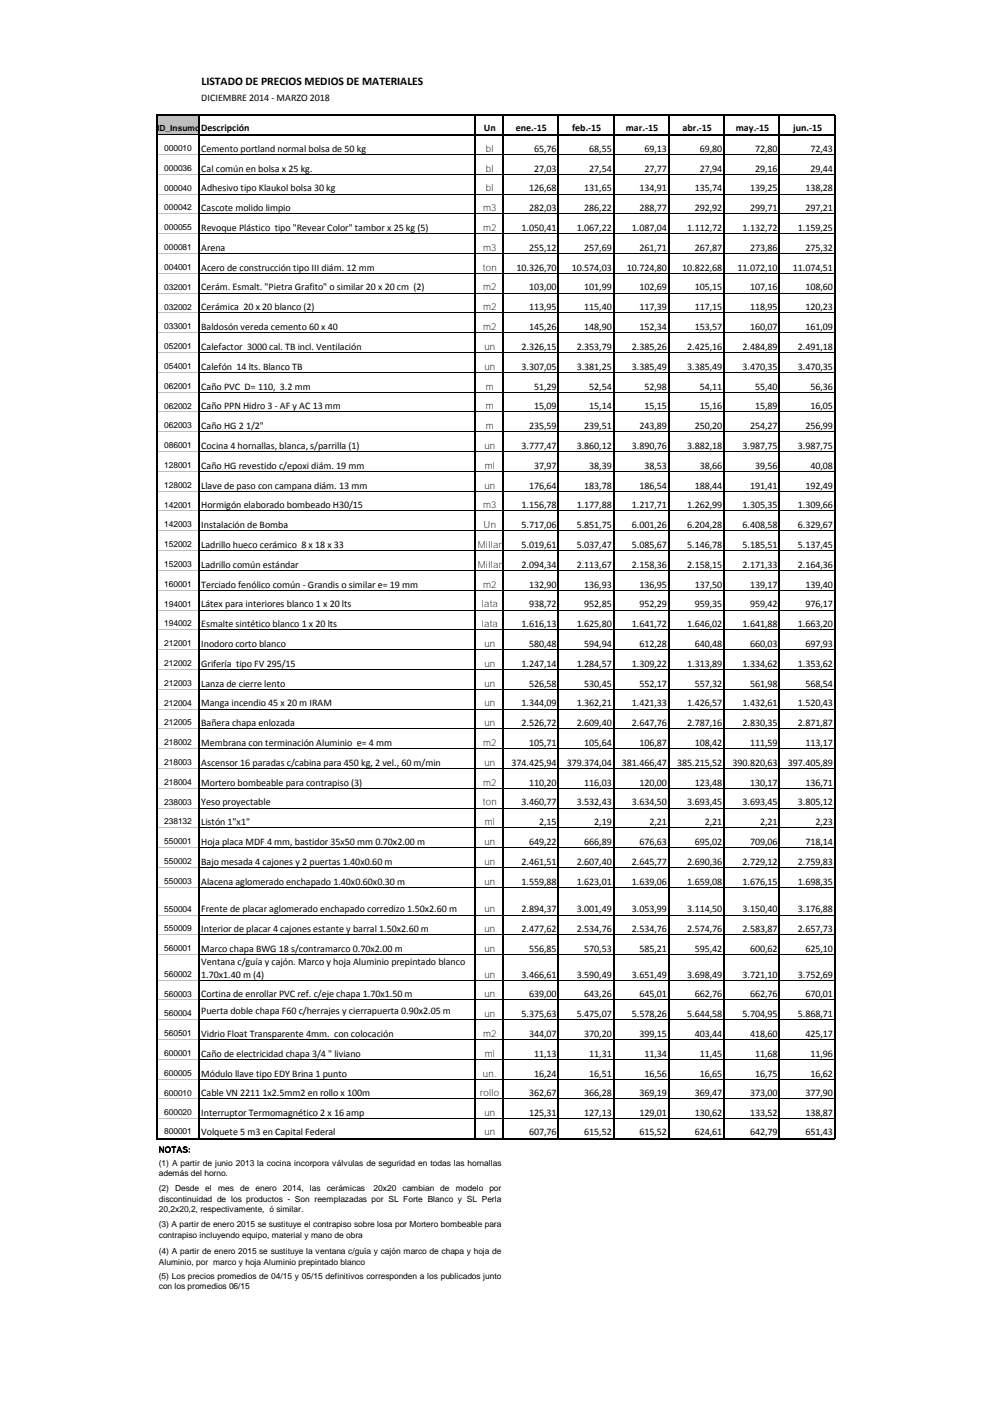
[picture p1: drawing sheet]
<svg xmlns="http://www.w3.org/2000/svg" width="210mm" height="297mm" viewBox="0 0 210 297" stroke-linecap="round" stroke-linejoin="round" font-family="sans-serif">
<defs><g id="words">
<text font-size="2.5" x="42.6" y="18">LISTADO DE PRECIOS MEDIOS DE MATERIALES</text>
<g font-size="2.1">
<text x="42.6" y="21.4">DICIEMBRE 2014 - MARZO 2018</text>
<text x="42.6" y="27.7">Descripción</text>
<text x="102.3" y="27.8">Un</text>
<text x="109.1" y="27.8">ene.-15</text>
<text x="121" y="27.8">feb.-15</text>
<text x="132.3" y="27.8">mar.-15</text>
<text x="144.3" y="27.8">abr.-15</text>
<text x="155.6" y="27.8">may.-15</text>
<text x="167.7" y="27.8">jun.-15</text>
<text x="42.6" y="32.1">Cemento portland normal bolsa de 50 kg</text>
<text x="112.9" y="32.1">65,76</text>
<text x="124.6" y="32.1">68,55</text>
<text x="136.3" y="32.1">69,13</text>
<text x="148" y="32.1">69,80</text>
<text x="159.7" y="32.1">72,80</text>
<text x="171.4" y="32.1">72,43</text>
<text x="42.6" y="36.3">Cal común en bolsa x 25 kg.</text>
<text x="42.6" y="40.5">Adhesivo tipo Klaukol bolsa 30 kg</text>
<text x="111.9" y="40.5">126,68</text>
<text x="112.9" y="36.3">27,03</text>
<text x="123.6" y="40.5">131,65</text>
<text x="124.6" y="36.3">27,54</text>
<text x="135.2" y="40.5">134,91</text>
<text x="136.3" y="36.3">27,77</text>
<text x="146.9" y="40.5">135,74</text>
<text x="148" y="36.3">27,94</text>
<text x="158.6" y="40.5">139,25</text>
<text x="159.7" y="36.3">29,16</text>
<text x="170.3" y="40.5">138,28</text>
<text x="171.4" y="36.3">29,44</text>
<text x="42.6" y="44.7">Cascote molido limpio</text>
<text x="111.9" y="44.7">282,03</text>
<text x="123.6" y="44.7">286,22</text>
<text x="135.2" y="44.7">288,77</text>
<text x="146.9" y="44.7">292,92</text>
<text x="158.6" y="44.7">299,71</text>
<text x="170.3" y="44.7">297,21</text>
<text x="42.6" y="48.9">Revoque Plástico tipo &quot;Revear Color&quot; tambor x 25 kg (5)</text>
<text x="42.6" y="53.1">Arena</text>
<text x="110.3" y="48.9">1.050,41</text>
<text x="111.9" y="53.1">255,12</text>
<text x="121.9" y="48.9">1.067,22</text>
<text x="123.6" y="53.1">257,69</text>
<text x="133.6" y="48.9">1.087,04</text>
<text x="135.2" y="53.1">261,71</text>
<text x="145.3" y="48.9">1.112,72</text>
<text x="146.9" y="53.1">267,87</text>
<text x="157" y="48.9">1.132,72</text>
<text x="158.6" y="53.1">273,86</text>
<text x="168.7" y="48.9">1.159,25</text>
<text x="170.3" y="53.1">275,32</text>
<text x="42.6" y="57.3">Acero de construcción tipo III diám. 12 mm</text>
<text x="109.2" y="57.3">10.326,70</text>
<text x="120.9" y="57.3">10.574,03</text>
<text x="132.6" y="57.3">10.724,80</text>
<text x="144.3" y="57.3">10.822,68</text>
<text x="155.9" y="57.3">11.072,10</text>
<text x="167.6" y="57.3">11.074,51</text>
<text x="42.6" y="61.5">Cerám. Esmalt. &quot;Pietra Grafito&quot; o similar 20 x 20 cm (2)</text>
<text x="42.6" y="65.7">Cerámica 20 x 20 blanco (2)</text>
<text x="111.9" y="61.5">103,00</text>
<text x="111.9" y="65.7">113,95</text>
<text x="123.6" y="61.5">101,99</text>
<text x="123.6" y="65.7">115,40</text>
<text x="135.2" y="61.5">102,69</text>
<text x="135.2" y="65.7">117,39</text>
<text x="146.9" y="61.5">105,15</text>
<text x="146.9" y="65.7">117,15</text>
<text x="158.6" y="61.5">107,16</text>
<text x="158.6" y="65.7">118,95</text>
<text x="170.3" y="61.5">108,60</text>
<text x="170.3" y="65.7">120,23</text>
<text x="42.6" y="69.9">Baldosón vereda cemento 60 x 40</text>
<text x="111.9" y="69.9">145,26</text>
<text x="123.6" y="69.9">148,90</text>
<text x="135.2" y="69.9">152,34</text>
<text x="146.9" y="69.9">153,57</text>
<text x="158.6" y="69.9">160,07</text>
<text x="170.3" y="69.9">161,09</text>
<text x="42.6" y="74.1">Calefactor 3000 cal. TB incl. Ventilación</text>
<text x="110.3" y="74.1">2.326,15</text>
<text x="121.9" y="74.1">2.353,79</text>
<text x="133.6" y="74.1">2.385,26</text>
<text x="145.3" y="74.1">2.425,16</text>
<text x="157" y="74.1">2.484,89</text>
<text x="168.7" y="74.1">2.491,18</text>
<text x="42.6" y="78.2">Calefón 14 lts. Blanco TB</text>
<text x="42.6" y="82.4">Caño PVC D= 110, 3.2 mm</text>
<text x="110.3" y="78.2">3.307,05</text>
<text x="112.9" y="82.4">51,29</text>
<text x="121.9" y="78.2">3.381,25</text>
<text x="124.6" y="82.4">52,54</text>
<text x="133.6" y="78.2">3.385,49</text>
<text x="136.3" y="82.4">52,98</text>
<text x="145.3" y="78.2">3.385,49</text>
<text x="148" y="82.4">54,11</text>
<text x="157" y="78.2">3.470,35</text>
<text x="159.7" y="82.4">55,40</text>
<text x="168.7" y="78.2">3.470,35</text>
<text x="171.4" y="82.4">56,36</text>
<text x="42.6" y="86.6">Caño PPN Hidro 3 - AF y AC 13 mm</text>
<text x="112.9" y="86.6">15,09</text>
<text x="124.6" y="86.6">15,14</text>
<text x="136.3" y="86.6">15,15</text>
<text x="148" y="86.6">15,16</text>
<text x="159.7" y="86.6">15,89</text>
<text x="171.4" y="86.6">16,05</text>
<text x="42.6" y="90.8">Caño HG 2 1/2&quot;</text>
<text x="42.6" y="95">Cocina 4 hornallas, blanca, s/parrilla (1)</text>
<text x="110.3" y="95">3.777,47</text>
<text x="111.9" y="90.8">235,59</text>
<text x="121.9" y="95">3.860,12</text>
<text x="123.6" y="90.8">239,51</text>
<text x="133.6" y="95">3.890,76</text>
<text x="135.2" y="90.8">243,89</text>
<text x="145.3" y="95">3.882,18</text>
<text x="146.9" y="90.8">250,20</text>
<text x="157" y="95">3.987,75</text>
<text x="158.6" y="90.8">254,27</text>
<text x="168.7" y="95">3.987,75</text>
<text x="170.3" y="90.8">256,99</text>
<text x="42.6" y="99.2">Caño HG revestido c/epoxi diám. 19 mm</text>
<text x="112.9" y="99.2">37,97</text>
<text x="124.6" y="99.2">38,39</text>
<text x="136.3" y="99.2">38,53</text>
<text x="148" y="99.2">38,66</text>
<text x="159.7" y="99.2">39,56</text>
<text x="171.4" y="99.2">40,08</text>
<text x="42.6" y="103.4">Llave de paso con campana diám. 13 mm</text>
<text x="42.6" y="107.6">Hormigón elaborado bombeado H30/15</text>
<text x="110.3" y="107.6">1.156,78</text>
<text x="111.9" y="103.4">176,64</text>
<text x="121.9" y="107.6">1.177,88</text>
<text x="123.6" y="103.4">183,78</text>
<text x="133.6" y="107.6">1.217,71</text>
<text x="135.2" y="103.4">186,54</text>
<text x="145.3" y="107.6">1.262,99</text>
<text x="146.9" y="103.4">188,44</text>
<text x="157" y="107.6">1.305,35</text>
<text x="158.6" y="103.4">191,41</text>
<text x="168.7" y="107.6">1.309,66</text>
<text x="170.3" y="103.4">192,49</text>
<text x="42.6" y="111.8">Instalación de Bomba</text>
<text x="110.3" y="111.8">5.717,06</text>
<text x="121.9" y="111.8">5.851,75</text>
<text x="133.6" y="111.8">6.001,26</text>
<text x="145.3" y="111.8">6.204,28</text>
<text x="157" y="111.8">6.408,58</text>
<text x="168.7" y="111.8">6.329,67</text>
<text x="42.6" y="116">Ladrillo hueco cerámico 8 x 18 x 33</text>
<text x="110.3" y="116">5.019,61</text>
<text x="121.9" y="116">5.037,47</text>
<text x="133.6" y="116">5.085,67</text>
<text x="145.3" y="116">5.146,78</text>
<text x="157" y="116">5.185,51</text>
<text x="168.7" y="116">5.137,45</text>
<text x="42.6" y="120.2">Ladrillo común estándar</text>
<text x="42.6" y="124.4">Terciado fenólico común - Grandis o similar e= 19 mm</text>
<text x="110.3" y="120.2">2.094,34</text>
<text x="111.9" y="124.4">132,90</text>
<text x="121.9" y="120.2">2.113,67</text>
<text x="123.6" y="124.4">136,93</text>
<text x="133.6" y="120.2">2.158,36</text>
<text x="135.2" y="124.4">136,95</text>
<text x="145.3" y="120.2">2.158,15</text>
<text x="146.9" y="124.4">137,50</text>
<text x="157" y="120.2">2.171,33</text>
<text x="158.6" y="124.4">139,17</text>
<text x="168.7" y="120.2">2.164,36</text>
<text x="170.3" y="124.4">139,40</text>
<text x="42.6" y="128.5">Látex para interiores blanco 1 x 20 lts</text>
<text x="111.9" y="128.5">938,72</text>
<text x="123.6" y="128.5">952,85</text>
<text x="135.2" y="128.5">952,29</text>
<text x="146.9" y="128.5">959,35</text>
<text x="158.6" y="128.5">959,42</text>
<text x="170.3" y="128.5">976,17</text>
<text x="42.6" y="132.7">Esmalte sintético blanco 1 x 20 lts</text>
<text x="42.6" y="136.9">Inodoro corto blanco</text>
<text x="110.3" y="132.7">1.616,13</text>
<text x="111.9" y="136.9">580,48</text>
<text x="121.9" y="132.7">1.625,80</text>
<text x="123.6" y="136.9">594,94</text>
<text x="133.6" y="132.7">1.641,72</text>
<text x="135.2" y="136.9">612,28</text>
<text x="145.3" y="132.7">1.646,02</text>
<text x="146.9" y="136.9">640,48</text>
<text x="157" y="132.7">1.641,88</text>
<text x="158.6" y="136.9">660,03</text>
<text x="168.7" y="132.7">1.663,20</text>
<text x="170.3" y="136.9">697,93</text>
<text x="42.6" y="141.1">Grifería tipo FV 295/15</text>
<text x="110.3" y="141.1">1.247,14</text>
<text x="121.9" y="141.1">1.284,57</text>
<text x="133.6" y="141.1">1.309,22</text>
<text x="145.3" y="141.1">1.313,89</text>
<text x="157" y="141.1">1.334,62</text>
<text x="168.7" y="141.1">1.353,62</text>
<text x="42.6" y="145.3">Lanza de cierre lento</text>
<text x="42.6" y="149.5">Manga incendio 45 x 20 m IRAM</text>
<text x="110.3" y="149.5">1.344,09</text>
<text x="111.9" y="145.3">526,58</text>
<text x="121.9" y="149.5">1.362,21</text>
<text x="123.6" y="145.3">530,45</text>
<text x="133.6" y="149.5">1.421,33</text>
<text x="135.2" y="145.3">552,17</text>
<text x="145.3" y="149.5">1.426,57</text>
<text x="146.9" y="145.3">557,32</text>
<text x="157" y="149.5">1.432,61</text>
<text x="158.6" y="145.3">561,98</text>
<text x="168.7" y="149.5">1.520,43</text>
<text x="170.3" y="145.3">568,54</text>
<text x="42.6" y="153.7">Bañera chapa enlozada</text>
<text x="110.3" y="153.7">2.526,72</text>
<text x="121.9" y="153.7">2.609,40</text>
<text x="133.6" y="153.7">2.647,76</text>
<text x="145.3" y="153.7">2.787,16</text>
<text x="157" y="153.7">2.830,35</text>
<text x="168.7" y="153.7">2.871,87</text>
<text x="42.6" y="157.9">Membrana con terminación Aluminio e= 4 mm</text>
<text x="111.9" y="157.9">105,71</text>
<text x="123.6" y="157.9">105,64</text>
<text x="135.2" y="157.9">106,87</text>
<text x="146.9" y="157.9">108,42</text>
<text x="158.6" y="157.9">111,59</text>
<text x="170.3" y="157.9">113,17</text>
<text x="42.6" y="162.1">Ascensor 16 paradas c/cabina para 450 kg, 2 vel., 60 m/min</text>
<text x="42.6" y="166.3">Mortero bombeable para contrapiso (3)</text>
<text x="108.1" y="162.1">374.425,94</text>
<text x="111.9" y="166.3">110,20</text>
<text x="119.8" y="162.1">379.374,04</text>
<text x="123.6" y="166.3">116,03</text>
<text x="131.5" y="162.1">381.466,47</text>
<text x="135.2" y="166.3">120,00</text>
<text x="143.2" y="162.1">385.215,52</text>
<text x="146.9" y="166.3">123,48</text>
<text x="154.9" y="162.1">390.820,63</text>
<text x="158.6" y="166.3">130,17</text>
<text x="166.6" y="162.1">397.405,89</text>
<text x="170.3" y="166.3">136,71</text>
<text x="42.6" y="170.5">Yeso proyectable</text>
<text x="110.3" y="170.5">3.460,77</text>
<text x="121.9" y="170.5">3.532,43</text>
<text x="133.6" y="170.5">3.634,50</text>
<text x="145.3" y="170.5">3.693,45</text>
<text x="157" y="170.5">3.693,45</text>
<text x="168.7" y="170.5">3.805,12</text>
<text x="42.6" y="174.6">Listón 1&quot;x1&quot;</text>
<text x="42.6" y="178.9">Hoja placa MDF 4 mm, bastidor 35x50 mm 0.70x2.00 m</text>
<text x="111.9" y="178.9">649,22</text>
<text x="114" y="174.6">2,15</text>
<text x="123.6" y="178.9">666,89</text>
<text x="125.7" y="174.6">2,19</text>
<text x="135.2" y="178.9">676,63</text>
<text x="137.4" y="174.6">2,21</text>
<text x="146.9" y="178.9">695,02</text>
<text x="149" y="174.6">2,21</text>
<text x="158.6" y="178.9">709,06</text>
<text x="160.7" y="174.6">2,21</text>
<text x="170.3" y="178.9">718,14</text>
<text x="172.4" y="174.6">2,23</text>
<text x="42.6" y="183">Bajo mesada 4 cajones y 2 puertas 1.40x0.60 m</text>
<text x="110.3" y="183">2.461,51</text>
<text x="121.9" y="183">2.607,40</text>
<text x="133.6" y="183">2.645,77</text>
<text x="145.3" y="183">2.690,36</text>
<text x="157" y="183">2.729,12</text>
<text x="168.7" y="183">2.759,83</text>
<text x="42.6" y="187.2">Alacena aglomerado enchapado 1.40x0.60x0.30 m</text>
<text x="110.3" y="187.2">1.559,88</text>
<text x="121.9" y="187.2">1.623,01</text>
<text x="133.6" y="187.2">1.639,06</text>
<text x="145.3" y="187.2">1.659,08</text>
<text x="157" y="187.2">1.676,15</text>
<text x="168.7" y="187.2">1.698,35</text>
<text x="42.6" y="193.1">Frente de placar aglomerado enchapado corredizo 1.50x2.60 m</text>
<text x="42.6" y="197.3">Interior de placar 4 cajones estante y barral 1.50x2.60 m</text>
<text x="110.3" y="193.1">2.894,37</text>
<text x="110.3" y="197.3">2.477,62</text>
<text x="121.9" y="193.1">3.001,49</text>
<text x="121.9" y="197.3">2.534,76</text>
<text x="133.6" y="193.1">3.053,99</text>
<text x="133.6" y="197.3">2.534,76</text>
<text x="145.3" y="193.1">3.114,50</text>
<text x="145.3" y="197.3">2.574,76</text>
<text x="157" y="193.1">3.150,40</text>
<text x="157" y="197.3">2.583,87</text>
<text x="168.7" y="193.1">3.176,88</text>
<text x="168.7" y="197.3">2.657,73</text>
<text x="42.6" y="201.5">Marco chapa BWG 18 s/contramarco 0.70x2.00 m</text>
<text x="111.9" y="201.5">556,85</text>
<text x="123.6" y="201.5">570,53</text>
<text x="135.2" y="201.5">585,21</text>
<text x="146.9" y="201.5">595,42</text>
<text x="158.6" y="201.5">600,62</text>
<text x="170.3" y="201.5">625,10</text>
<text x="42.6" y="204.1">Ventana c/guía y cajón. Marco y hoja Aluminio prepintado blanco</text>
<text x="42.6" y="206.9">1.70x1.40 m (4)</text>
<text x="110.3" y="206.9">3.466,61</text>
<text x="121.9" y="206.9">3.590,49</text>
<text x="133.6" y="206.9">3.651,49</text>
<text x="145.3" y="206.9">3.698,49</text>
<text x="157" y="206.9">3.721,10</text>
<text x="168.7" y="206.9">3.752,69</text>
<text x="42.6" y="211.1">Cortina de enrollar PVC ref. c/eje chapa 1.70x1.50 m</text>
<text x="42.6" y="214.5">Puerta doble chapa F60 c/herrajes y cierrapuerta 0.90x2.05 m</text>
<text x="110.3" y="215.3">5.375,63</text>
<text x="111.9" y="211.1">639,00</text>
<text x="121.9" y="215.3">5.475,07</text>
<text x="123.6" y="211.1">643,26</text>
<text x="133.6" y="215.3">5.578,26</text>
<text x="135.2" y="211.1">645,01</text>
<text x="145.3" y="215.3">5.644,58</text>
<text x="146.9" y="211.1">662,76</text>
<text x="157" y="215.3">5.704,95</text>
<text x="158.6" y="211.1">662,76</text>
<text x="168.7" y="215.3">5.868,71</text>
<text x="170.3" y="211.1">670,01</text>
<text x="42.6" y="219.4">Vidrio Float Transparente 4mm. con colocación</text>
<text x="111.9" y="219.4">344,07</text>
<text x="123.6" y="219.4">370,20</text>
<text x="135.2" y="219.4">399,15</text>
<text x="146.9" y="219.4">403,44</text>
<text x="158.6" y="219.4">418,60</text>
<text x="170.3" y="219.4">425,17</text>
<text x="42.6" y="223.6">Caño de electricidad chapa 3/4 &quot; liviano</text>
<text x="42.6" y="227.8">Módulo llave tipo EDY Brina 1 punto</text>
<text x="112.9" y="223.6">11,13</text>
<text x="112.9" y="227.8">16,24</text>
<text x="124.6" y="223.6">11,31</text>
<text x="124.6" y="227.8">16,51</text>
<text x="136.3" y="223.6">11,34</text>
<text x="136.3" y="227.8">16,56</text>
<text x="148" y="223.6">11,45</text>
<text x="148" y="227.8">16,65</text>
<text x="159.7" y="223.6">11,68</text>
<text x="159.7" y="227.8">16,75</text>
<text x="171.4" y="223.6">11,96</text>
<text x="171.4" y="227.8">16,62</text>
<text x="42.6" y="232">Cable VN 2211 1x2.5mm2 en rollo x 100m</text>
<text x="111.9" y="232">362,67</text>
<text x="123.6" y="232">366,28</text>
<text x="135.2" y="232">369,19</text>
<text x="146.9" y="232">369,47</text>
<text x="158.6" y="232">373,00</text>
<text x="170.3" y="232">377,90</text>
<text x="42.6" y="236.2">Interruptor Termomagnético 2 x 16 amp</text>
<text x="111.9" y="236.2">125,31</text>
<text x="123.6" y="236.2">127,13</text>
<text x="135.2" y="236.2">129,01</text>
<text x="146.9" y="236.2">130,62</text>
<text x="158.6" y="236.2">133,52</text>
<text x="170.3" y="236.2">138,87</text>
<text x="42.6" y="240.1">Volquete 5 m3 en Capital Federal</text>
<text x="111.9" y="240.1">607,76</text>
<text x="123.6" y="240.1">615,52</text>
<text x="135.2" y="240.1">615,52</text>
<text x="146.9" y="240.1">624,61</text>
<text x="158.6" y="240.1">642,79</text>
<text x="170.3" y="240.1">651,43</text>
</g>
<g font-size="2">
<text x="102.8" y="32.1">bl</text>
<text x="102.8" y="36.3">bl</text>
<text x="102.8" y="40.5">bl</text>
<text x="102.2" y="44.7">m3</text>
<text x="102.2" y="48.9">m2</text>
<text x="102.2" y="53.1">m3</text>
<text x="102.1" y="57.3">ton</text>
<text x="102.2" y="61.5">m2</text>
<text x="102.2" y="65.7">m2</text>
<text x="102.2" y="69.9">m2</text>
<text x="102.4" y="74.1">un</text>
<text x="102.4" y="78.2">un</text>
<text x="102.8" y="82.4">m</text>
<text x="102.8" y="86.6">m</text>
<text x="102.4" y="95">un</text>
<text x="102.8" y="90.8">m</text>
<text x="102.5" y="99.2">ml</text>
<text x="102.2" y="107.6">m3</text>
<text x="102.4" y="103.4">un</text>
<text x="102.3" y="111.8">Un</text>
<text x="101" y="116">Millar</text>
<text x="101" y="120.2">Millar</text>
<text x="102.2" y="124.4">m2</text>
<text x="101.9" y="128.5">lata</text>
<text x="101.9" y="132.7">lata</text>
<text x="102.4" y="136.9">un</text>
<text x="102.4" y="141.1">un</text>
<text x="102.4" y="145.3">un</text>
<text x="102.4" y="149.5">un</text>
<text x="102.4" y="153.7">un</text>
<text x="102.2" y="157.9">m2</text>
<text x="102.2" y="166.3">m2</text>
<text x="102.4" y="162.1">un</text>
<text x="102.1" y="170.5">ton</text>
<text x="102.4" y="178.9">un</text>
<text x="102.5" y="174.6">ml</text>
<text x="102.4" y="183">un</text>
<text x="102.4" y="187.2">un</text>
<text x="102.4" y="193.1">un</text>
<text x="102.4" y="197.3">un</text>
<text x="102.4" y="201.5">un</text>
<text x="102.4" y="206.9">un</text>
<text x="102.4" y="211.1">un</text>
<text x="102.4" y="215.3">un</text>
<text x="102.2" y="219.4">m2</text>
<text x="102.1" y="227.8">un.</text>
<text x="102.5" y="223.6">ml</text>
<text x="101.5" y="232">rollo</text>
<text x="102.4" y="236.2">un</text>
<text x="102.4" y="240.2">un</text>
</g>
<g font-size="1.8">
<text x="33.2" y="27.8">ID_Insumo</text>
<text x="34.7" y="32">000010</text>
<text x="34.7" y="36.2">000036</text>
<text x="34.7" y="40.4">000040</text>
<text x="34.7" y="44.5">000042</text>
<text x="34.7" y="48.7">000055</text>
<text x="34.7" y="52.9">000081</text>
<text x="34.7" y="57.1">004001</text>
<text x="34.7" y="61.3">032001</text>
<text x="34.7" y="65.5">032002</text>
<text x="34.7" y="69.7">033001</text>
<text x="34.7" y="73.9">052001</text>
<text x="34.7" y="78.1">054001</text>
<text x="34.7" y="82.3">062001</text>
<text x="34.7" y="86.5">062002</text>
<text x="34.7" y="90.7">062003</text>
<text x="34.7" y="94.8">086001</text>
<text x="34.7" y="99">128001</text>
<text x="34.7" y="103.2">128002</text>
<text x="34.7" y="107.4">142001</text>
<text x="34.7" y="111.6">142003</text>
<text x="34.7" y="115.8">152002</text>
<text x="34.7" y="120">152003</text>
<text x="34.7" y="124.2">160001</text>
<text x="34.7" y="128.4">194001</text>
<text x="34.7" y="132.6">194002</text>
<text x="34.7" y="136.8">212001</text>
<text x="34.7" y="141">212002</text>
<text x="34.7" y="145.1">212003</text>
<text x="34.7" y="149.3">212004</text>
<text x="34.7" y="153.5">212005</text>
<text x="34.7" y="157.7">218002</text>
<text x="34.7" y="161.9">218003</text>
<text x="34.7" y="166.1">218004</text>
<text x="34.7" y="170.3">238003</text>
<text x="34.7" y="174.5">238132</text>
<text x="34.7" y="178.7">550001</text>
<text x="34.7" y="182.9">550002</text>
<text x="34.7" y="187.1">550003</text>
<text x="34.7" y="192.9">550004</text>
<text x="34.7" y="197.1">550009</text>
<text x="34.7" y="201.3">560001</text>
<text x="34.7" y="206.7">560002</text>
<text x="34.7" y="210.9">560003</text>
<text x="34.7" y="215.1">560004</text>
<text x="34.7" y="219.3">560501</text>
<text x="34.7" y="223.5">600001</text>
<text x="34.7" y="227.7">600005</text>
<text x="34.7" y="231.9">600010</text>
<text x="34.7" y="236">600020</text>
<text x="34.7" y="239.9">800001</text>
<text x="33.6" y="246.8">(1) A partir de junio 2013 la cocina incorpora válvulas de seguridad en todas las hornallas</text>
<text x="33.6" y="249">además del horno.</text>
<text x="33.6" y="252.1">(2)</text>
<text x="33.6" y="254.3">discontinuidad de los productos - Son reemplazadas por SL Forte Blanco y SL Perla</text>
<text x="33.6" y="256.5">20,2x20,2, respectivamente, ó similar.</text>
<text x="37" y="252.1">Desde</text>
<text x="43.4" y="252.1">el</text>
<text x="46.1" y="252.1">mes</text>
<text x="50.8" y="252.1">de</text>
<text x="54" y="252.1">enero</text>
<text x="59.8" y="252.1">2014,</text>
<text x="65.5" y="252.1">las</text>
<text x="69.1" y="252.1">cerámicas</text>
<text x="79" y="252.1">20x20</text>
<text x="85.1" y="252.1">cambian</text>
<text x="93.1" y="252.1">de</text>
<text x="96.4" y="252.1">modelo</text>
<text x="103.5" y="252.1">por</text>
<text x="33.6" y="259.7">(3) A partir de enero 2015 se sustituye el contrapiso sobre losa por Mortero bombeable para</text>
<text x="33.6" y="261.9">contrapiso incluyendo equipo, material y mano de obra</text>
<text x="33.6" y="265.5">(4) A partir de enero 2015 se sustituye la ventana c/guía y cajón marco de chapa y hoja de</text>
<text x="33.6" y="267.7">Aluminio, por marco y hoja Aluminio prepintado blanco</text>
<text x="33.6" y="270.7">(5) Los precios promedios de 04/15 y 05/15 definitivos corresponden a los publicados junto</text>
<text x="33.6" y="272.9">con los promedios 06/15</text>
</g>
<text font-size="1.7" x="33.6" y="243.9">NOTAS:</text>
</g></defs>
<path d="M33.3 24.3h8.8v4.2h-8.8z" fill-rule="evenodd" fill="#c0c0c0"/>
<g fill="none" stroke="#000" stroke-width=".21">
<path d="M33.3 28.5h8.6M42.3 32.7h58M42.3 36.9h58M100.7 32.7h5.5M100.7 36.9h5.5M106.4 24.4v3.9M106.4 28.7v191.2M106.4 32.7h11.5M106.4 36.9h11.5M118.2 32.7h11.4M118.2 36.9h11.4M129.9 32.7h11.3"/>
<path d="M129.9 36.9h11.3M141.6 32.7h11.3M141.6 36.9h11.3M153.3 32.7h11.3M153.3 36.9h11.3M165 32.7h11.3M165 36.9h11.3M42.3 41.1h58M42.3 45.3h58M42.3 49.5h58M42.3 53.6h58M42.3 57.8h58"/>
<path d="M100.7 41.1h5.5M100.7 45.3h5.5M100.7 49.5h5.5M100.7 53.6h5.5M100.7 57.8h5.5M106.4 41.1h11.5M106.4 45.3h11.5M106.4 49.5h11.5M106.4 53.6h11.5M106.4 57.8h11.5M118.2 41.1h11.4M118.2 45.3h11.4"/>
<path d="M118.2 49.5h11.4M118.2 53.6h11.4M118.2 57.8h11.4M129.9 41.1h11.3M129.9 45.3h11.3M129.9 49.5h11.3M129.9 53.6h11.3M129.9 57.8h11.3M141.6 41.1h11.3M141.6 45.3h11.3M141.6 49.5h11.3M141.6 53.6h11.3"/>
<path d="M141.6 57.8h11.3M153.3 41.1h11.3M153.3 45.3h11.3M153.3 49.5h11.3M153.3 53.6h11.3M153.3 57.8h11.3M165 41.1h11.3M165 45.3h11.3M165 49.5h11.3M165 53.6h11.3M165 57.8h11.3M42.3 62h58"/>
<path d="M42.3 66.2h58M42.3 70.4h58M42.3 74.6h58M42.3 78.8h58M100.7 62h5.5M100.7 66.2h5.5M100.7 70.4h5.5M100.7 74.6h5.5M100.7 78.8h5.5M106.4 62h11.5M106.4 66.2h11.5M106.4 70.4h11.5"/>
<path d="M106.4 74.6h11.5M106.4 78.8h11.5M118.2 62h11.4M118.2 66.2h11.4M118.2 70.4h11.4M118.2 74.6h11.4M118.2 78.8h11.4M129.9 62h11.3M129.9 66.2h11.3M129.9 70.4h11.3M129.9 74.6h11.3M129.9 78.8h11.3"/>
<path d="M141.6 62h11.3M141.6 66.2h11.3M141.6 70.4h11.3M141.6 74.6h11.3M141.6 78.8h11.3M153.3 62h11.3M153.3 66.2h11.3M153.3 70.4h11.3M153.3 74.6h11.3M153.3 78.8h11.3M165 62h11.3M165 66.2h11.3"/>
<path d="M165 70.4h11.3M165 74.6h11.3M165 78.8h11.3M42.3 83h58M42.3 87.2h58M42.3 91.4h58M42.3 95.6h58M42.3 99.8h58M100.7 83h5.5M100.7 87.2h5.5M100.7 91.4h5.5M100.7 95.6h5.5"/>
<path d="M100.7 99.8h5.5M106.4 83h11.5M106.4 87.2h11.5M106.4 91.4h11.5M106.4 95.6h11.5M106.4 99.8h11.5M118.2 83h11.4M118.2 87.2h11.4M118.2 91.4h11.4M118.2 95.6h11.4M118.2 99.8h11.4M129.9 83h11.3"/>
<path d="M129.9 87.2h11.3M129.9 91.4h11.3M129.9 95.6h11.3M129.9 99.8h11.3M141.6 83h11.3M141.6 87.2h11.3M141.6 91.4h11.3M141.6 95.6h11.3M141.6 99.8h11.3M153.3 83h11.3M153.3 87.2h11.3M153.3 91.4h11.3"/>
<path d="M153.3 95.6h11.3M153.3 99.8h11.3M165 83h11.3M165 87.2h11.3M165 91.4h11.3M165 95.6h11.3M165 99.8h11.3M42.3 103.9h58M42.3 108.1h58M42.3 112.3h58M42.3 116.5h58M100.7 103.9h5.5"/>
<path d="M100.7 108.1h5.5M100.7 112.3h5.5M100.7 116.5h5.5M106.4 103.9h11.5M106.4 108.1h11.5M106.4 112.3h11.5M106.4 116.5h11.5M118.2 103.9h11.4M118.2 108.1h11.4M118.2 112.3h11.4M118.2 116.5h11.4M129.9 103.9h11.3"/>
<path d="M129.9 108.1h11.3M129.9 112.3h11.3M129.9 116.5h11.3M141.6 103.9h11.3M141.6 108.1h11.3M141.6 112.3h11.3M141.6 116.5h11.3M153.3 103.9h11.3M153.3 108.1h11.3M153.3 112.3h11.3M153.3 116.5h11.3M165 103.9h11.3"/>
<path d="M165 108.1h11.3M165 112.3h11.3M165 116.5h11.3M42.3 120.7h58M42.3 124.9h58M42.3 129.1h58M42.3 133.3h58M42.3 137.5h58M100.7 120.7h5.5M100.7 124.9h5.5M100.7 129.1h5.5M100.7 133.3h5.5"/>
<path d="M100.7 137.5h5.5M106.4 120.7h11.5M106.4 124.9h11.5M106.4 129.1h11.5M106.4 133.3h11.5M106.4 137.5h11.5M118.2 120.7h11.4M118.2 124.9h11.4M118.2 129.1h11.4M118.2 133.3h11.4M118.2 137.5h11.4M129.9 120.7h11.3"/>
<path d="M129.9 124.9h11.3M129.9 129.1h11.3M129.9 133.3h11.3M129.9 137.5h11.3M141.6 120.7h11.3M141.6 124.9h11.3M141.6 129.1h11.3M141.6 133.3h11.3M141.6 137.5h11.3M153.3 120.7h11.3M153.3 124.9h11.3M153.3 129.1h11.3"/>
<path d="M153.3 133.3h11.3M153.3 137.5h11.3M165 120.7h11.3M165 124.9h11.3M165 129.1h11.3M165 133.3h11.3M165 137.5h11.3M42.3 141.7h58M42.3 145.9h58M42.3 150.1h58M42.3 154.2h58M42.3 158.4h58"/>
<path d="M100.7 141.7h5.5M100.7 145.9h5.5M100.7 150.1h5.5M100.7 154.2h5.5M100.7 158.4h5.5M106.4 141.7h11.5M106.4 145.9h11.5M106.4 150.1h11.5M106.4 154.2h11.5M106.4 158.4h11.5M118.2 141.7h11.4M118.2 145.9h11.4"/>
<path d="M118.2 150.1h11.4M118.2 154.2h11.4M118.2 158.4h11.4M129.9 141.7h11.3M129.9 145.9h11.3M129.9 150.1h11.3M129.9 154.2h11.3M129.9 158.4h11.3M141.6 141.7h11.3M141.6 145.9h11.3M141.6 150.1h11.3M141.6 154.2h11.3"/>
<path d="M141.6 158.4h11.3M153.3 141.7h11.3M153.3 145.9h11.3M153.3 150.1h11.3M153.3 154.2h11.3M153.3 158.4h11.3M165 141.7h11.3M165 145.9h11.3M165 150.1h11.3M165 154.2h11.3M165 158.4h11.3M42.3 162.6h58"/>
<path d="M42.3 166.8h58M42.3 171h58M42.3 175.2h58M42.3 179.4h58M100.7 162.6h5.5M100.7 166.8h5.5M100.7 171h5.5M100.7 175.2h5.5M100.7 179.4h5.5M106.4 162.6h11.5M106.4 166.8h11.5M106.4 171h11.5"/>
<path d="M106.4 175.2h11.5M106.4 179.4h11.5M118.2 162.6h11.4M118.2 166.8h11.4M118.2 171h11.4M118.2 175.2h11.4M118.2 179.4h11.4M129.9 162.6h11.3M129.9 166.8h11.3M129.9 171h11.3M129.9 175.2h11.3M129.9 179.4h11.3"/>
<path d="M141.6 162.6h11.3M141.6 166.8h11.3M141.6 171h11.3M141.6 175.2h11.3M141.6 179.4h11.3M153.3 162.6h11.3M153.3 166.8h11.3M153.3 171h11.3M153.3 175.2h11.3M153.3 179.4h11.3M165 162.6h11.3M165 166.8h11.3"/>
<path d="M165 171h11.3M165 175.2h11.3M165 179.4h11.3M42.3 183.6h58M42.3 187.8h58M42.3 193.7h58M42.3 197.9h58M100.7 183.6h5.5M100.7 187.8h5.5M100.7 193.7h5.5M100.7 197.9h5.5M106.4 183.6h11.5"/>
<path d="M106.4 187.8h11.5M106.4 193.7h11.5M106.4 197.9h11.5M118.2 183.6h11.4M118.2 187.8h11.4M118.2 193.7h11.4M118.2 197.9h11.4M129.9 183.6h11.3M129.9 187.8h11.3M129.9 193.7h11.3M129.9 197.9h11.3M141.6 183.6h11.3"/>
<path d="M141.6 187.8h11.3M141.6 193.7h11.3M141.6 197.9h11.3M153.3 183.6h11.3M153.3 187.8h11.3M153.3 193.7h11.3M153.3 197.9h11.3M165 183.6h11.3M165 187.8h11.3M165 193.7h11.3M165 197.9h11.3M42.3 202h58"/>
<path d="M42.3 207.4h58M42.3 211.6h58M42.3 215.8h58M42.3 220h58M100.7 202h5.5M100.7 207.4h5.5M100.7 211.6h5.5M100.7 215.8h5.5M100.7 220h5.5M106.4 202h11.5M106.4 207.4h11.5M106.4 211.6h11.5"/>
<path d="M106.4 215.8h11.5M106.5 220h11.4M118.2 202h11.4M118.2 207.4h11.4M118.2 211.6h11.4M118.2 215.8h11.4M118.2 220h11.4M129.9 202h11.3M129.9 207.4h11.3M129.9 211.6h11.3M129.9 215.8h11.3M129.9 220h11.3"/>
<path d="M141.6 202h11.3M141.6 207.4h11.3M141.6 211.6h11.3M141.6 215.8h11.3M141.6 220h11.3M153.3 202h11.3M153.3 207.4h11.3M153.3 211.6h11.3M153.3 215.8h11.3M153.3 220h11.3M165 202h11.3M165 207.4h11.3"/>
<path d="M165 211.6h11.3M165 215.8h11.3M165 220h11.3M42.3 224.2h58M42.3 228.4h58M42.3 232.6h58M42.3 236.8h58M100.7 224.2h5.5M100.7 228.4h5.5M100.7 232.6h5.5M100.7 236.8h5.5M106.4 224.3v4"/>
<path d="M106.4 232.7v8.1M106.4 236.8h11.5M106.5 224.2h11.4M106.5 228.4h11.4M106.5 232.6h11.4M118.2 224.2h11.4M118.2 228.4h11.4M118.2 232.6h11.4M118.2 236.8h11.4M129.9 224.2h11.3M129.9 228.4h11.3M129.9 232.6h11.3"/>
<path d="M129.9 236.8h11.3M141.6 224.2h11.3M141.6 228.4h11.3M141.6 232.6h11.3M141.6 236.8h11.3M153.3 224.2h11.3M153.3 228.4h11.3M153.3 232.6h11.3M153.3 236.8h11.3M165 224.2h11.3M165 228.4h11.3M165 232.6h11.3"/>
<path d="M165 236.8h11.3"/>
</g>
<g fill="none" stroke="#c0c0c0" stroke-width=".21">
<path d="M33.3 32.7h8.6M33.3 36.9h8.6M33.3 41.1h8.6M33.3 45.3h8.6M33.3 49.5h8.6M33.3 53.6h8.6M33.3 57.8h8.6M33.3 62h8.6M33.3 66.2h8.6M33.3 70.4h8.6M33.3 74.6h8.6M33.3 78.8h8.6"/>
<path d="M33.3 83h8.6M33.3 87.2h8.6M33.3 91.4h8.6M33.3 95.6h8.6M33.3 99.8h8.6M33.3 103.9h8.6M33.3 108.1h8.6M33.3 112.3h8.6M33.3 116.5h8.6M33.3 120.7h8.6M33.3 124.9h8.6M33.3 129.1h8.6"/>
<path d="M33.3 133.3h8.6M33.3 137.5h8.6M33.3 141.7h8.6M33.3 145.9h8.6M33.3 150.1h8.6M33.3 154.2h8.6M33.3 158.4h8.6M33.3 162.6h8.6M33.3 166.8h8.6M33.3 171h8.6M33.3 175.2h8.6M33.3 179.4h8.6"/>
<path d="M33.3 183.6h8.6M33.3 187.8h8.6M33.3 193.7h8.6M33.3 197.9h8.6M33.3 202h8.6M33.3 207.4h8.6M33.3 211.6h8.6M33.3 215.8h8.6M33.3 220h8.6M33.3 224.2h8.6M33.3 228.4h8.6M33.3 232.6h8.6"/>
<path d="M33.3 236.8h8.6"/>
</g>
<g fill="none" stroke="#000" stroke-width=".34">
<path d="M33.2 24.1v217M33.3 24.3h143.3M42.1 24.4v216.7M42.3 28.5h134.3M100.5 24.4v216.7M106.4 24.4v216.7M118.1 24.4v216.7M129.7 24.4v216.7M141.4 24.4v216.7M153.1 24.4v216.7M164.8 24.4v216.7M176.5 24.4v216.7"/>
<path d="M33.3 241h143.3"/>
</g>
<use href="#words"/>
</svg>
